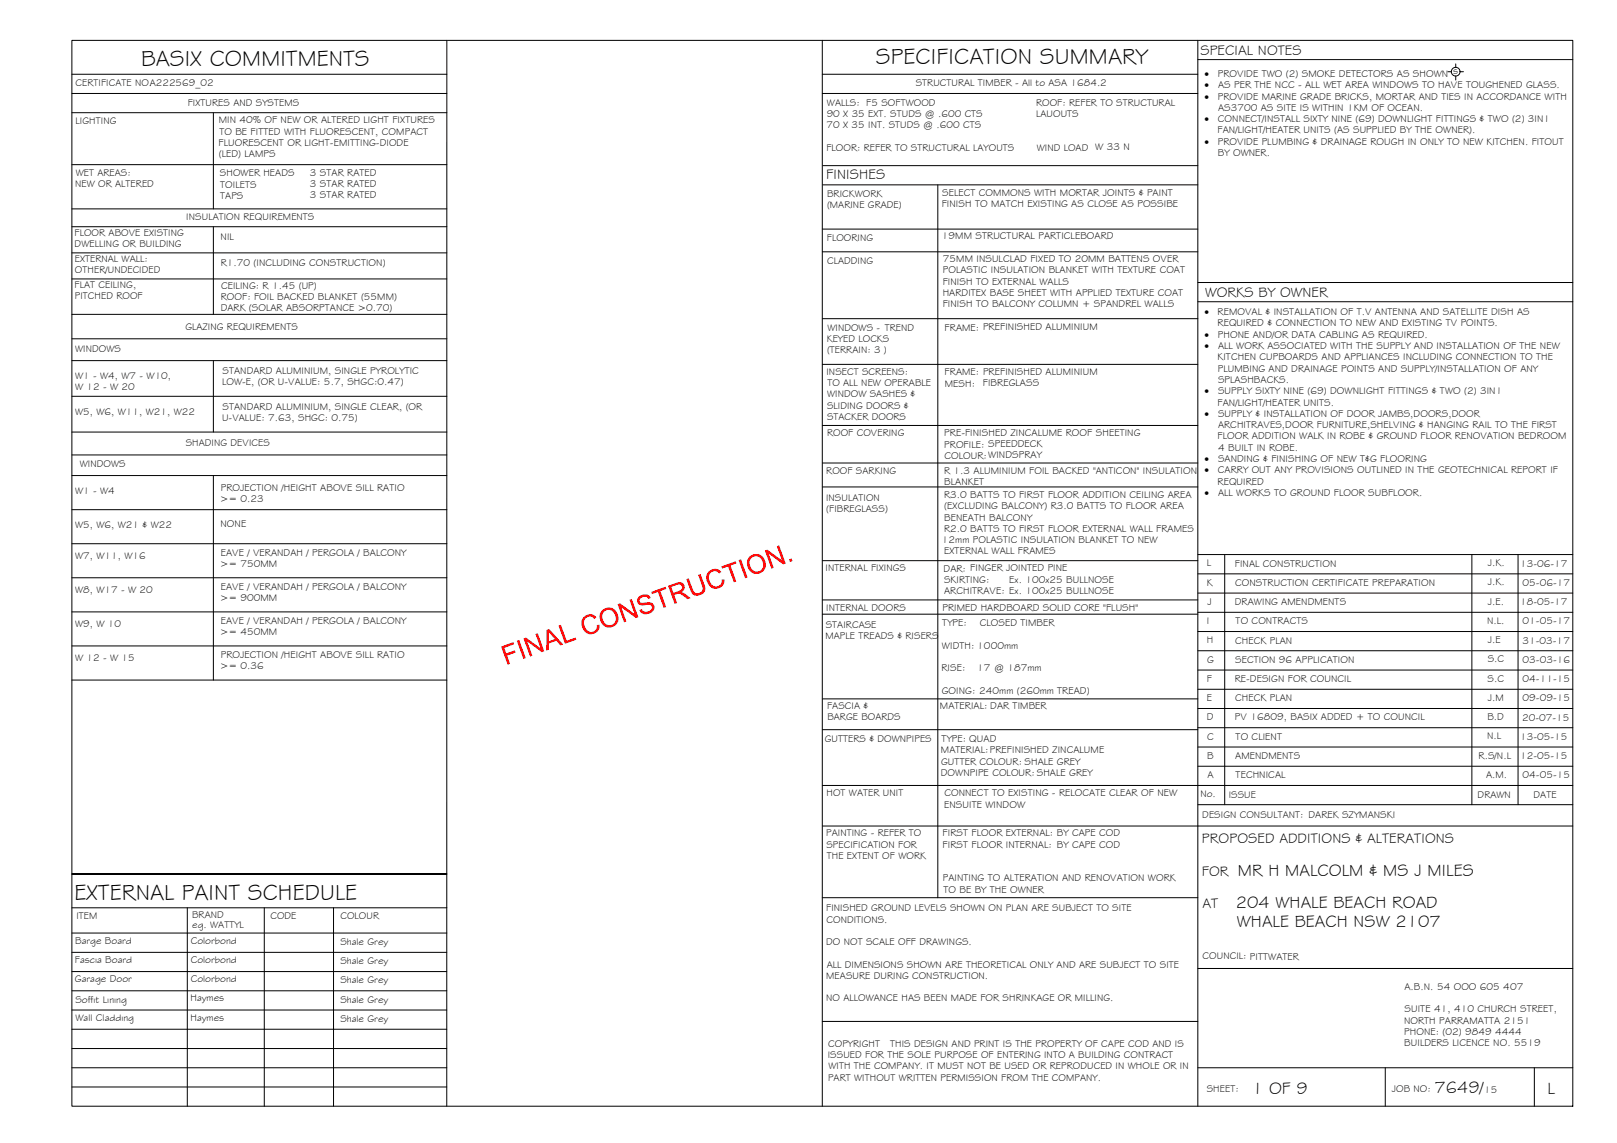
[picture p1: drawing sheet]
<svg xmlns="http://www.w3.org/2000/svg" width="420mm" height="297mm" viewBox="0 0 420 297" stroke-linecap="round" stroke-linejoin="round" font-family="sans-serif">
<defs><g id="words">
<g font-size="5.9">
<text x="36.7" y="17.2">BASIX COMMITMENTS</text>
<text x="227.6" y="16.8">SPECIFICATION SUMMARY</text>
<text x="19.4" y="233.8">EXTERNAL PAINT SCHEDULE</text>
</g>
<g font-size="4.5">
<text x="321.7" y="227.6">MR H MALCOLM &amp; MS J MILES</text>
<text x="321.1" y="235.9">204 WHALE BEACH ROAD</text>
<text x="321.4" y="240.9">WHALE BEACH NSW 2107</text>
<text x="325.3" y="284.2">1 OF 9</text>
<text x="372.7" y="284.1">7649/</text>
<text x="402.1" y="284.2">L</text>
</g>
<g font-size="3.7">
<text x="311.9" y="14.3">SPECIAL NOTES</text>
<text x="214.7" y="46.6">FINISHES</text>
<text x="313.1" y="77.3">WORKS BY OWNER</text>
<text x="312.3" y="219.2">PROPOSED ADDITIONS &amp; ALTERATIONS</text>
<text x="312.3" y="227.5">FOR</text>
<text x="312.4" y="235.9">AT</text>
</g>
<g font-size="2.6">
<text x="19.6" y="22.5">CERTIFICATE NO.A222569_02</text>
<text x="237.9" y="22.4">STRUCTURAL TIMBER - All to ASA 1684.2</text>
<text x="313" y="20">·</text>
<text x="313" y="22.9">·</text>
<text x="316.4" y="20">PROVIDE TWO (2) SMOKE DETECTORS AS SHOWN</text>
<text x="316.5" y="22.9">AS PER THE NCC - ALL WET AREA WINDOWS TO HAVE TOUGHENED GLASS.</text>
<text x="377.6" y="19.2">s</text>
<text x="48.8" y="27.5">FIXTURES AND SYSTEMS</text>
<text x="214.9" y="27.4">WALLS: F5 SOFTWOOD</text>
<text x="269.2" y="27.4">ROOF: REFER TO STRUCTURAL</text>
<text x="313" y="25.9">·</text>
<text x="316.4" y="25.9">PROVIDE MARINE GRADE BRICKS, MORTAR AND TIES IN ACCORDANCE WITH</text>
<text x="316.5" y="28.8">AS3700 AS SITE IS WITHIN 1KM OF OCEAN.</text>
<text x="19.6" y="32.2">LIGHTING</text>
<text x="56.8" y="32">MIN 40% OF NEW OR ALTERED LIGHT FIXTURES</text>
<text x="57" y="35">TO BE FITTED WITH FLUORESCENT, COMPACT</text>
<text x="214.8" y="33.3">70 X 35 INT. STUDS @ .600 CTS</text>
<text x="214.8" y="30.4">90 X 35 EXT. STUDS @ .600 CTS</text>
<text x="269.2" y="30.4">LAUOUTS</text>
<text x="313" y="31.7">·</text>
<text x="316.4" y="34.7">FAN/LIGHT/HEATER UNITS (AS SUPPLIED BY THE OWNER).</text>
<text x="316.5" y="31.7">CONNECT/INSTALL SIXTY NINE (69) DOWNLIGHT FITTINGS &amp; TWO (2) 3IN1</text>
<text x="56.8" y="37.9">FLUORESCENT OR LIGHT-EMITTING-DIODE</text>
<text x="56.9" y="40.8">(LED) LAMPS</text>
<text x="214.7" y="39.2">FLOOR: REFER TO STRUCTURAL LAYOUTS</text>
<text x="269.4" y="39.2">WIND LOAD W 33 N</text>
<text x="313" y="37.6">·</text>
<text x="316.4" y="37.6">PROVIDE PLUMBING &amp; DRAINAGE ROUGH IN ONLY TO NEW KITCHEN. FITOUT</text>
<text x="316.4" y="40.5">BY OWNER.</text>
<text x="19.7" y="45.8">WET AREAS:</text>
<text x="57.2" y="45.8">SHOWER HEADS</text>
<text x="80.5" y="45.6">3 STAR RATED</text>
<text x="19.5" y="48.7">NEW OR ALTERED</text>
<text x="57.2" y="48.7">TOILETS</text>
<text x="57.2" y="51.7">TAPS</text>
<text x="80.5" y="48.6">3 STAR RATED</text>
<text x="80.5" y="51.5">3 STAR RATED</text>
<text x="214.9" y="51.2">BRICKWORK</text>
<text x="244.7" y="53.9">FINISH TO MATCH EXISTING AS CLOSE AS POSSIBE</text>
<text x="244.8" y="51">SELECT COMMONS WITH MORTAR JOINTS &amp; PAINT</text>
<text x="48.4" y="57.2">INSULATION REQUIREMENTS</text>
<text x="214.9" y="54.2">(MARINE GRADE)</text>
<text x="19.4" y="61.4">FLOOR ABOVE EXISTING</text>
<text x="19.4" y="64.3">DWELLING OR BUILDING</text>
<text x="57.3" y="62.4">NIL</text>
<text x="214.8" y="62.7">FLOORING</text>
<text x="244.8" y="62.2">19MM STRUCTURAL PARTICLEBOARD</text>
<text x="19.4" y="68">EXTERNAL WALL:</text>
<text x="19.5" y="70.9">OTHER/UNDECIDED</text>
<text x="57.3" y="69.2">R1.70 (INCLUDING CONSTRUCTION)</text>
<text x="214.9" y="68.6">CLADDING</text>
<text x="245" y="68.1">75MM INSULCLAD FIXED TO 20MM BATTENS OVER</text>
<text x="245" y="71">POLASTIC INSULATION BLANKET WITH TEXTURE COAT</text>
<text x="19.4" y="74.8">FLAT CEILING,</text>
<text x="19.4" y="77.8">PITCHED ROOF</text>
<text x="57.3" y="78">ROOF: FOIL BACKED BLANKET (55MM)</text>
<text x="57.4" y="75">CEILING: R 1.45 (UP)</text>
<text x="244.9" y="74">FINISH TO EXTERNAL WALLS</text>
<text x="244.9" y="76.9">HARDITEX BASE SHEET WITH APPLIED TEXTURE COAT</text>
<text x="57.3" y="80.9">DARK (SOLAR ABSORPTANCE &gt;0.70)</text>
<text x="244.9" y="79.9">FINISH TO BALCONY COLUMN + SPANDREL WALLS</text>
<text x="313" y="81.9">·</text>
<text x="316.4" y="81.9">REMOVAL &amp; INSTALLATION OF T.V ANTENNA AND SATELLITE DISH AS</text>
<text x="48.2" y="85.7">GLAZING REQUIREMENTS</text>
<text x="214.8" y="88.9">KEYED LOCKS</text>
<text x="215" y="86">WINDOWS - TREND</text>
<text x="245.5" y="86">FRAME: PREFINISHED ALUMINIUM</text>
<text x="313" y="87.7">·</text>
<text x="316.4" y="84.8">REQUIRED &amp; CONNECTION TO NEW AND EXISTING TV POINTS.</text>
<text x="316.4" y="87.7">PHONE AND/OR DATA CABLING AS REQUIRED.</text>
<text x="19.5" y="91.6">WINDOWS</text>
<text x="214.9" y="91.8">(TERRAIN: 3 )</text>
<text x="313" y="90.7">·</text>
<text x="316.4" y="93.6">KITCHEN CUPBOARDS AND APPLIANCES INCLUDING CONNECTION TO THE</text>
<text x="316.5" y="90.7">ALL WORK ASSOCIATED WITH THE SUPPLY AND INSTALLATION OF THE NEW</text>
<text x="19.5" y="98.5">W1 - W4, W7 - W10,</text>
<text x="19.5" y="101.4">W 12 - W 20</text>
<text x="57.7" y="100.1">LOW-E, (OR U-VALUE: 5.7, SHGC:0.47)</text>
<text x="57.8" y="97.2">STANDARD ALUMINIUM, SINGLE PYROLYTIC</text>
<text x="214.7" y="97.4">INSECT SCREENS:</text>
<text x="215" y="100.3">TO ALL NEW OPERABLE</text>
<text x="245.5" y="97.5">FRAME: PREFINISHED ALUMINIUM</text>
<text x="245.5" y="100.4">MESH:</text>
<text x="255.4" y="100.3">FIBREGLASS</text>
<text x="316.4" y="96.6">PLUMBING AND DRAINAGE POINTS AND SUPPLY/INSTALLATION OF ANY</text>
<text x="316.5" y="99.5">SPLASHBACKS.</text>
<text x="19.5" y="107.8">W5, W6, W11, W21, W22</text>
<text x="57.8" y="106.4">STANDARD ALUMINIUM, SINGLE CLEAR, (OR</text>
<text x="214.9" y="106.2">SLIDING DOORS &amp;</text>
<text x="214.9" y="103.2">WINDOW SASHES &amp;</text>
<text x="313" y="102.4">·</text>
<text x="316.4" y="105.4">FAN/LIGHT/HEATER UNITS.</text>
<text x="316.5" y="102.4">SUPPLY SIXTY NINE (69) DOWNLIGHT FITTINGS &amp; TWO (2) 3IN1</text>
<text x="57.7" y="109.4">U-VALUE: 7.63, SHGC: 0.75)</text>
<text x="214.9" y="109.1">STACKER DOORS</text>
<text x="214.9" y="113.3">ROOF COVERING</text>
<text x="245.3" y="113.4">PRE-FINISHED ZINCALUME ROOF SHEETING</text>
<text x="313" y="108.3">·</text>
<text x="316.5" y="108.3">SUPPLY &amp; INSTALLATION OF DOOR JAMBS,DOORS,DOOR</text>
<text x="316.5" y="111.2">ARCHITRAVES,DOOR FURNITURE,SHELVING &amp; HANGING RAIL TO THE FIRST</text>
<text x="48.3" y="115.8">SHADING DEVICES</text>
<text x="245.3" y="116.3">PROFILE: SPEEDDECK</text>
<text x="245.4" y="119.3">COLOUR:WINDSPRAY</text>
<text x="316.4" y="114.2">FLOOR ADDITION WALK IN ROBE &amp; GROUND FLOOR RENOVATION BEDROOM</text>
<text x="316.5" y="117.1">4 BUILT IN ROBE.</text>
<text x="20.7" y="121.3">WINDOWS</text>
<text x="214.7" y="123.1">ROOF SARKING</text>
<text x="245.3" y="123.2">R 1.3 ALUMINIUM FOIL BACKED &quot;ANTICON&quot; INSULATION</text>
<text x="313" y="120.1">·</text>
<text x="313" y="123">·</text>
<text x="316.4" y="125.9">REQUIRED</text>
<text x="316.5" y="123">CARRY OUT ANY PROVISIONS OUTLINED IN THE GEOTECHNICAL REPORT IF</text>
<text x="316.5" y="120.1">SANDING &amp; FINISHING OF NEW T&amp;G FLOORING</text>
<text x="19.5" y="128.4">W1 - W4</text>
<text x="57.2" y="130.6">&gt;= 0.23</text>
<text x="57.4" y="127.6">PROJECTION /HEIGHT ABOVE SILL RATIO</text>
<text x="214.6" y="130.1">INSULATION</text>
<text x="245.3" y="129.4">R3.0 BATTS TO FIRST FLOOR ADDITION CEILING AREA</text>
<text x="245.4" y="126.1">BLANKET</text>
<text x="313" y="128.9">·</text>
<text x="316.5" y="128.9">ALL WORKS TO GROUND FLOOR SUBFLOOR.</text>
<text x="19.5" y="137.1">W5, W6, W21 &amp; W22</text>
<text x="57.3" y="137">NONE</text>
<text x="214.7" y="133">(FIBREGLASS)</text>
<text x="245.4" y="132.3">(EXCLUDING BALCONY) R3.0 BATTS TO FLOOR AREA</text>
<text x="245.4" y="135.3">BENEATH BALCONY</text>
<text x="244.8" y="141.2">12mm POLASTIC INSULATION BLANKET TO NEW</text>
<text x="245.3" y="138.2">R2.0 BATTS TO FIRST FLOOR EXTERNAL WALL FRAMES</text>
<text x="19.5" y="145.2">W7, W11, W16</text>
<text x="57.2" y="147.3">&gt;= 750MM</text>
<text x="57.3" y="144.4">EAVE / VERANDAH / PERGOLA / BALCONY</text>
<text x="214.5" y="148.3">INTERNAL FIXINGS</text>
<text x="245.2" y="148.5">DAR: FINGER JOINTED PINE</text>
<text x="245.3" y="144.1">EXTERNAL WALL FRAMES</text>
<text x="313.6" y="147.2">L</text>
<text x="320.9" y="147.2">FINAL CONSTRUCTION</text>
<text x="386.6" y="147.1">J.K.</text>
<text x="395" y="147.3">13-06-17</text>
<text x="19.5" y="154">W8, W17 - W 20</text>
<text x="57.3" y="153.3">EAVE / VERANDAH / PERGOLA / BALCONY</text>
<text x="245.3" y="151.5">SKIRTING:</text>
<text x="245.3" y="154.4">ARCHITRAVE: Ex. 100x25 BULLNOSE</text>
<text x="262.3" y="151.5">Ex. 100x25 BULLNOSE</text>
<text x="313.6" y="152.2">K</text>
<text x="321" y="152.2">CONSTRUCTION CERTIFICATE PREPARATION</text>
<text x="386.6" y="152.1">J.K.</text>
<text x="395.6" y="152.3">05-06-17</text>
<text x="57.2" y="156.2">&gt;= 900MM</text>
<text x="214.7" y="158.7">INTERNAL DOORS</text>
<text x="244.9" y="158.7">PRIMED HARDBOARD SOLID CORE &quot;FLUSH&quot;</text>
<text x="313.8" y="157.2">J</text>
<text x="320.9" y="157.2">DRAWING AMENDMENTS</text>
<text x="386.6" y="157.1">J.E.</text>
<text x="395" y="157.3">18-05-17</text>
<text x="19.5" y="162.9">W9, W 10</text>
<text x="57.2" y="165.1">&gt;= 450MM</text>
<text x="57.3" y="162.1">EAVE / VERANDAH / PERGOLA / BALCONY</text>
<text x="214.5" y="166.1">MAPLE TREADS &amp; RISERS</text>
<text x="214.6" y="163.1">STAIRCASE</text>
<text x="244.8" y="162.7">TYPE:</text>
<text x="254.6" y="162.7">CLOSED TIMBER</text>
<text x="313.5" y="162.2">I</text>
<text x="313.6" y="167.2">H</text>
<text x="321" y="167.2">CHECK PLAN</text>
<text x="321.1" y="162.2">TO CONTRACTS</text>
<text x="386.4" y="162.1">N.L.</text>
<text x="386.6" y="167.1">J.E</text>
<text x="395.6" y="167.3">31-03-17</text>
<text x="395.6" y="162.3">01-05-17</text>
<text x="19.5" y="171.7">W 12 - W 15</text>
<text x="57.2" y="173.9">&gt;= 0.36</text>
<text x="57.4" y="171">PROJECTION /HEIGHT ABOVE SILL RATIO</text>
<text x="244.8" y="168.5">WIDTH: 1000mm</text>
<text x="313.7" y="172.2">G</text>
<text x="321" y="172.2">SECTION 96 APPLICATION</text>
<text x="386.6" y="172.1">S.C</text>
<text x="395.6" y="172.3">03-03-16</text>
<text x="244.6" y="174.4">RISE:</text>
<text x="253.9" y="174.4">17 @ 187mm</text>
<text x="313.6" y="177.2">F</text>
<text x="320.9" y="177.2">RE-DESIGN FOR COUNCIL</text>
<text x="386.5" y="177.2">S.C</text>
<text x="395.6" y="177.3">04-11-15</text>
<text x="214.9" y="184.2">FASCIA &amp;</text>
<text x="244.2" y="184.2">MATERIAL: DAR TIMBER</text>
<text x="244.7" y="180.2">GOING: 240mm (260mm TREAD)</text>
<text x="313.6" y="182.2">E</text>
<text x="321" y="182.2">CHECK PLAN</text>
<text x="386.6" y="182.1">J.M</text>
<text x="395.6" y="182.3">09-09-15</text>
<text x="215" y="187.2">BARGE BOARDS</text>
<text x="313.6" y="187.2">D</text>
<text x="320.9" y="187.2">PV 16809, BASIX ADDED + TO COUNCIL</text>
<text x="386.5" y="187.1">B.D</text>
<text x="395.5" y="187.3">20-07-15</text>
<text x="214.3" y="192.7">GUTTERS &amp; DOWNPIPES</text>
<text x="244.5" y="195.8">MATERIAL:PREFINISHED ZINCALUME</text>
<text x="244.7" y="192.9">TYPE: QUAD</text>
<text x="313.7" y="197.2">B</text>
<text x="313.7" y="192.2">C</text>
<text x="321" y="197.2">AMENDMENTS</text>
<text x="321.1" y="192.2">TO CLIENT</text>
<text x="384.2" y="197.2">R.S/N.L</text>
<text x="386.4" y="192.1">N.L</text>
<text x="395" y="197.3">12-05-15</text>
<text x="395" y="192.3">13-05-15</text>
<text x="244.5" y="201.7">DOWNPIPE COLOUR: SHALE GREY</text>
<text x="244.5" y="198.7">GUTTER COLOUR: SHALE GREY</text>
<text x="313.7" y="202.2">A</text>
<text x="321.1" y="202.2">TECHNICAL</text>
<text x="386.1" y="202.1">A.M.</text>
<text x="395.6" y="202.3">04-05-15</text>
<text x="214.8" y="206.8">HOT WATER UNIT</text>
<text x="245.3" y="209.9">ENSUITE WINDOW</text>
<text x="245.4" y="207">CONNECT TO EXISTING - RELOCATE CLEAR OF NEW</text>
<text x="311.9" y="207.1">No.</text>
<text x="319.3" y="207.3">ISSUE</text>
<text x="383.9" y="207.5">DRAWN</text>
<text x="398.5" y="207.4">DATE</text>
<text x="312.4" y="212.6">DESIGN CONSULTANT: DAREK SZYMANSKI</text>
<text x="214.7" y="217.3">PAINTING - REFER TO</text>
<text x="214.7" y="220.3">SPECIFICATION FOR</text>
<text x="244.9" y="217.3">FIRST FLOOR EXTERNAL: BY CAPE COD</text>
<text x="244.9" y="220.3">FIRST FLOOR INTERNAL: BY CAPE COD</text>
<text x="214.8" y="223.2">THE EXTENT OF WORK</text>
<text x="245" y="229">PAINTING TO ALTERATION AND RENOVATION WORK</text>
<text x="245.1" y="232">TO BE BY THE OWNER</text>
<text x="19.8" y="238.9">ITEM</text>
<text x="49.9" y="238.6">BRAND</text>
<text x="70.3" y="238.9">CODE</text>
<text x="88.5" y="238.8">COLOUR</text>
<text x="214.7" y="236.8">FINISHED GROUND LEVELS SHOWN ON PLAN ARE SUBJECT TO SITE</text>
<text x="214.8" y="239.7">CONDITIONS.</text>
<text x="19.5" y="245.4">Barge Board</text>
<text x="49.6" y="245.2">Colorbond</text>
<text x="50" y="241.1">eg. WATTYL</text>
<text x="88.4" y="245.5">Shale Grey</text>
<text x="214.7" y="245.6">DO NOT SCALE OFF DRAWINGS.</text>
<text x="19.5" y="250.4">Fascia Board</text>
<text x="49.6" y="250.2">Colorbond</text>
<text x="88.4" y="250.5">Shale Grey</text>
<text x="214.8" y="251.5">ALL DIMENSIONS SHOWN ARE THEORETICAL ONLY AND ARE SUBJECT TO SITE</text>
<text x="312.5" y="249.3">COUNCIL: PITTWATER</text>
<text x="19.5" y="255.3">Garage Door</text>
<text x="49.6" y="255.2">Colorbond</text>
<text x="88.4" y="255.5">Shale Grey</text>
<text x="214.7" y="254.4">MEASURE DURING CONSTRUCTION.</text>
<text x="364.9" y="257.3">A.B.N. 54 OOO 605 407</text>
<text x="19.6" y="260.6">Soffit Lining</text>
<text x="49.5" y="260.2">Haymes</text>
<text x="88.4" y="260.5">Shale Grey</text>
<text x="214.7" y="260.3">NO ALLOWANCE HAS BEEN MADE FOR SHRINKAGE OR MILLING.</text>
<text x="364.9" y="263.1">SUITE 41, 410 CHURCH STREET,</text>
<text x="19.6" y="265.4">Wall Cladding</text>
<text x="49.5" y="265.3">Haymes</text>
<text x="88.4" y="265.5">Shale Grey</text>
<text x="364.8" y="266">NORTH PARRAMATTA 2151</text>
<text x="364.9" y="269">PHONE: (02) 9849 4444</text>
<text x="215.1" y="274.9">ISSUED FOR THE SOLE PURPOSE OF ENTERING INTO A BUILDING CONTRACT</text>
<text x="215.2" y="272">COPYRIGHT</text>
<text x="231.3" y="272">THIS DESIGN AND PRINT IS THE PROPERTY OF CAPE COD AND IS</text>
<text x="364.9" y="271.9">BUILDERS LICENCE NO. 5519</text>
<text x="215.2" y="280.8">PART WITHOUT WRITTEN PERMISSION FROM THE COMPANY.</text>
<text x="215.3" y="277.9">WITH THE COMPANY. IT MUST NOT BE USED OR REPRODUCED IN WHOLE OR IN</text>
<text x="313.6" y="283.8">SHEET:</text>
<text x="361.7" y="283.9">JOB NO:</text>
<text x="385.6" y="284.1">15</text>
</g>
</g></defs>
<!-- layer: BORDER -->
<g fill="none" stroke="#000" stroke-width=".26">
<path d="M18.7 10.5h390v277h-390zM116.1 10.5v277M213.7 19.3h97.5M213.7 10.5v277M311.2 15.5h97.5M311.2 10.5v277M213.7 24.3h97.5M213.7 59.5h97.5M213.8 48h97.4M213.8 43h97.4M243.7 48v185.3M213.7 65.4h97.5"/>
<path d="M311.2 73.4h97.5M311.2 78.4h97.5M213.7 94.7h97.5M213.7 82.8h97.5M213.7 110.6h97.5M213.7 120.3h97.5M213.7 126.5h97.5M213.7 155.9h97.5M213.7 145.7h97.5M213.7 159.6h97.5M311.2 159.1h97.5M311.2 154.1h97.5"/>
<path d="M311.2 149.1h97.5M311.2 144.1h97.5M318.2 144.1v65M382.4 144.1v65M394.4 144.1v65M311.2 179.1h97.5M311.2 174.1h97.5M311.2 169.1h97.5M311.2 164.1h97.5M213.7 189.6h97.5M213.7 181.6h97.5M311.2 199.1h97.5"/>
<path d="M311.2 194.1h97.5M311.2 189.1h97.5M311.2 184.1h97.5M213.7 204.1h195M213.7 214.7h195M311.2 209.1h97.5M18.7 235.9h97.4M48.7 235.9v51.6M68.7 235.9v51.6M86.7 235.9v51.6M116.1 227.1h-97.4h97.4M213.7 233.3h97.5"/>
<path d="M18.7 242.5h97.4M18.7 247.5h97.4M18.7 252.5h97.4M18.7 257.5h97.4M311.2 251.7h97.5M18.7 277.5h97.4M18.7 262.5h97.4M18.7 267.5h97.4M18.7 272.5h97.4M213.7 265.4h97.5M311.2 277.5h97.5M359.9 277.5v10"/>
<path d="M398.7 277.5v10M18.7 282.5h97.4"/>
</g>
<!-- layer: SERVICES -->
<g fill="none" stroke="#000" stroke-width=".26">
<path d="M376.2 18.6h.9M378.3 16.6v.9M378.3 19.8v1M379.4 18.6h.9"/>
<circle cx="378.2" cy="18.6" r="1.13"/>
</g>
<!-- layer: BASIX -->
<g fill="none" stroke="#000" stroke-width=".26">
<path d="M18.7 19.3h97.4M18.7 24.3h97.4M18.7 29.3h97.4M55.4 29.3v25M18.7 42.8h97.4M18.7 54.3h97.4M18.7 58.9h97.4M55.4 58.9v22.8M18.7 65.7h97.4M18.7 72.5h97.4M18.7 81.7h97.4M18.7 88h97.4"/>
<path d="M18.7 93.7h97.4M55.4 93.7v18.6M18.7 103h97.4M18.7 118.2h97.4M18.7 112.3h97.4M18.7 123.6h97.4M18.7 132.5h97.4M55.4 123.6v53.1M18.7 141.3h97.4M18.7 150.1h97.4M18.7 159h97.4M18.7 176.7h97.4"/>
<path d="M18.7 167.9h97.4"/>
</g>
<!-- layer: Stamp - Final Construction -->
<g fill="#f00">
<path d="M130.2 168l3.2-1.1 .2 .5-2.6 1 .6 1.4 2.2-.8 .2 .6-2.3 .8 .8 2.1-.6 .2z"/>
<path d="M134.3 166.6l.6-.3 1.7 4.7-.6 .3z"/>
<path d="M136 165.9l.7-.2 3.8 2.8-1.4-3.7 .6-.2 1.7 4.7-.6 .2-3.8-2.8 1.3 3.7-.6 .2z"/>
<path d="M145.1 162.6l.6-.2 1.5 4.1 2.4-.8 .2 .5-3 1.1z"/>
<path d="M151.6 160.4l.9-.6 .8-.2 .9 .2 .7 .5 .1 .2-.6 .3-.9-.6-1.1 .3-.5 .6-.2 .8 .6 1.6 .5 .5 .7 .2 1.1-.3 .5-.8v-.7h.7l-.1 .8-.5 1-.7 .4-1 .2-.8-.1-.7-.5-.6-.9-.3-1.1v-.9z"/>
<path d="M160.5 157l.6-.2 3.8 2.8-1.3-3.7 .6-.2 1.7 4.7-.7 .2-3.8-2.8 1.4 3.7-.6 .2z"/>
<path d="M165.8 155.2l1.1-.6 1-.1 .6 .2 .6 .7-.6 .3-.5-.6h-.5l-1.1 .4a.74 .74 0 0 0 0 1 .74 .74 0 0 0 1 .1l1.2-.1 1 .3 .4 .9-.3 1.1-.7 .5-1.1 .3-.8-.1-.5-.3-.5-.6 .6-.3 .5 .6 1 .1 .9-.4 .3-.8-.5-.6-2.1 .1-.8-.2-.5-.9z"/>
<path d="M169.2 153.8l3.7-1.3 .2 .5-1.5 .6 1.5 4.1-.6 .3-1.6-4.2-1.5 .6z"/>
<path d="M178.3 150.5l.7-.2 1.4 3.6 .6 .3 .7-.1 .7-.5 .2-.5-1.2-3.7 .6-.2 1.2 3.4v.7l-.2 .6-.6 .5-.8 .3-.8 .1-.7-.3-.7-1.1z"/>
<path d="M184.1 148.6l.8-.6 .9-.2 .7 .1 .8 .6 .1 .2-.5 .3-1-.6-1 .3-.5 .5-.2 .8 .6 1.8 1 .6 1.2-.3 .5-.6v-.9h.7l-.1 .9-.5 .9-.8 .4-.9 .2-.7-.1-.8-.5-.6-1-.3-1.1 .1-.9z"/>
<path d="M187.4 147.2l3.8-1.3 .2 .5-1.6 .6 1.5 4.1-.6 .2-1.5-4.1-1.6 .6z"/>
<path d="M191.9 145.6l.6-.3 1.7 4.7-.6 .3z"/>
<path d="M198.7 143.1l.7-.3 3.8 2.8-1.3-3.6 .5-.3 1.8 4.7-.7 .3-3.8-2.8 1.3 3.7-.5 .2z"/>
<path d="M205 145.4l.7-.3 .2 .7-.6 .2z"/>
<path d="M142 163.7l.7-.2 3.6 4-.7 .2-1-1.2-2 .7v1.6l-.6 .3zM142.5 164.1l.1 2.6 1.6-.6z"/>
<path d="M156.3 158.7l.8-.5 1-.3 1 .2 .8 .5 .6 .9 .2 1.1-.1 .7-.4 .9-.8 .6-1 .3-1-.2-.7-.5-.6-.8-.3-1 .1-.9zM157 158.9l-.5 1v.8l.5 1 .4 .5 .8 .3 1.2-.4 .6-1-.1-.9-.3-.9-.6-.6-.6-.2h-.6z"/>
<path d="M173.6 152.2l2.5-.9 1.1 .1 .5 .6 .2 .7-.3 .7-.6 .5 .7 .2 1.8 1.3-.8 .3-1.7-1.2-1-.2-.8 .3 .7 2.1-.6 .2zM174.4 152.5l.6 1.6 1.9-.8 .3-.6-.1-.5-.5-.3z"/>
<path d="M194.7 144.7l1-.6 1.1-.1 .8 .2 .7 .6 .5 1.1 .2 .8-.2 1-.5 .8-.9 .5-1.1 .1-.7-.2-.8-.6-.5-.9-.2-1 .2-1.1zM195.3 144.9l-.5 1v.7l.4 1.1 1.1 .8 1.3-.2 .5-.6 .2-.6-.1-1-.4-.8-.5-.5-.7-.3z"/>
</g>
<use href="#words"/>
</svg>
